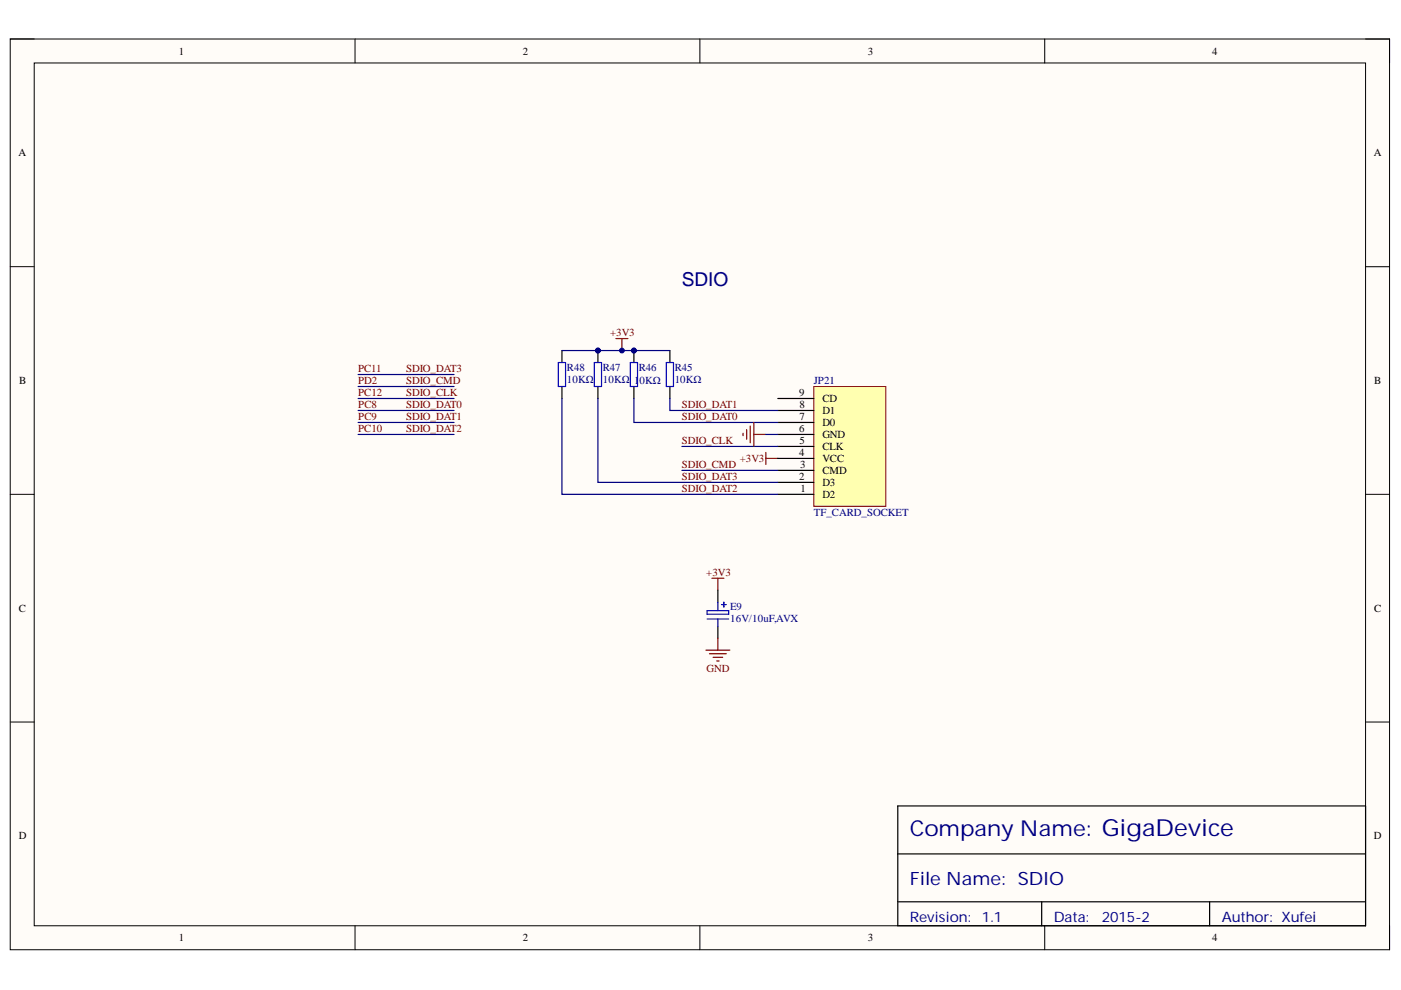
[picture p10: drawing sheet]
<svg xmlns="http://www.w3.org/2000/svg" width="297mm" height="210mm" viewBox="0 0 297 210" stroke-linecap="round" stroke-linejoin="round" font-family="sans-serif">
<defs><g id="words">
<text font-size="4.6" fill="#000080" x="192.9" y="177.3">Company Name: GigaDevice</text>
<text font-size="4.1" fill="#000080" x="144.6" y="60.7">SDIO</text>
<text font-size="3.9" fill="#000080" x="192.9" y="187.7">File Name: SDIO</text>
<g font-size="3" fill="#000080">
<text x="192.9" y="195.4">Revision:</text>
<text x="208.2" y="195.4">1.1</text>
<text x="223.4" y="195.4">Data:</text>
<text x="233.6" y="195.4">2015-2</text>
<text x="259" y="195.4">Author: Xufei</text>
</g>
<g font-size="2.3">
<text x="37.9" y="11.6">1</text>
<text x="110.8" y="11.6">2</text>
<text x="184" y="11.6">3</text>
<text x="257" y="11.6">4</text>
<text x="3.9" y="33.1">A</text>
<text x="291.3" y="33.1">A</text>
<text x="4.1" y="81.4">B</text>
<text x="169.4" y="83.9">9</text>
<text x="291.4" y="81.4">B</text>
<text x="169.5" y="89">7</text>
<text x="169.5" y="86.5">8</text>
<text x="174.4" y="87.7">D1</text>
<text x="174.4" y="85.2">CD</text>
<text x="169.4" y="91.5">6</text>
<text x="169.5" y="94.2">5</text>
<text x="174.4" y="95.4">CLK</text>
<text x="174.4" y="92.9">GND</text>
<text x="174.4" y="90.3">D0</text>
<text x="169.4" y="101.8">2</text>
<text x="169.4" y="96.7">4</text>
<text x="169.6" y="99.2">3</text>
<text x="174.4" y="100.5">CMD</text>
<text x="174.4" y="98">VCC</text>
<text x="169.7" y="104.3">1</text>
<text x="174.4" y="105.6">D2</text>
<text x="174.4" y="103">D3</text>
<text x="4" y="129.7">C</text>
<text x="291.4" y="129.7">C</text>
<text x="4" y="177.9">D</text>
<text x="291.3" y="177.9">D</text>
<text x="37.9" y="199.6">1</text>
<text x="110.8" y="199.6">2</text>
<text x="184" y="199.6">3</text>
<text x="257" y="199.6">4</text>
</g>
<g font-size="2.3" fill="#800000">
<text x="129.4" y="71.3">+3V3</text>
<text x="76" y="81.4">PD2</text>
<text x="76" y="83.9">PC12</text>
<text x="76" y="78.9">PC11</text>
<text x="86.1" y="78.9">SDIO_DAT3</text>
<text x="86.1" y="81.4">SDIO_CMD</text>
<text x="86.1" y="83.9">SDIO_CLK</text>
<text x="76" y="86.5">PC8</text>
<text x="76" y="89">PC9</text>
<text x="86.1" y="86.5">SDIO_DAT0</text>
<text x="86.1" y="89">SDIO_DAT1</text>
<text x="144.6" y="89">SDIO_DAT0</text>
<text x="144.6" y="86.5">SDIO_DAT1</text>
<text x="76" y="91.5">PC10</text>
<text x="86.1" y="91.5">SDIO_DAT2</text>
<text x="144.6" y="94.2">SDIO_CLK</text>
<text x="144.6" y="101.8">SDIO_DAT3</text>
<text x="144.6" y="99.2">SDIO_CMD</text>
<text x="156.8" y="98">+3V3</text>
<text x="144.6" y="104.3">SDIO_DAT2</text>
<text x="149.7" y="122.1">+3V3</text>
<text x="149.8" y="142.4">GND</text>
</g>
<g font-size="2.3" fill="#000080">
<text x="120.2" y="78.6">R48</text>
<text x="120.2" y="81.1">10KΩ</text>
<text x="127.8" y="78.6">R47</text>
<text x="127.8" y="81.1">10KΩ</text>
<text x="134.4" y="81.4">1</text>
<text x="135.4" y="78.6">R46</text>
<text x="135.6" y="81.4">0KΩ</text>
<text x="143.1" y="78.6">R45</text>
<text x="143.1" y="81.1">10KΩ</text>
<text x="172.6" y="81.4">JP21</text>
<text x="172.6" y="109.4">TF_CARD_SOCKET</text>
<text x="154.8" y="129.4">E9</text>
<text x="154.8" y="131.9">16V/10uF,AVX</text>
</g>
</g></defs>
<path d="M2.2 8.3h292.4v193.1h-292.4z" fill-rule="evenodd" fill="#fffcf8"/>
<path d="M2.2 8.3h292.4v193.1h-292.4z" fill="none" stroke="#000" stroke-width=".21"/>
<path d="M7.3 13.4h282.2v182.9h-282.2z" fill-rule="evenodd" fill="#fffcf8"/>
<g fill="none" stroke="#000" stroke-width=".21">
<path d="M2.2 8.3h5.1M7.3 13.4h282.2v182.9h-282.2zM75.3 8.3v5M148.4 8.3v5M221.5 8.3v5.1M289.5 8.3h5.1v5.1M2.2 56.5h5.1M289.5 56.5h5.1M2.2 104.8h5.1M289.5 104.8h5.1M2.2 153.1h5.1M289.5 153.1h5.1"/>
<path d="M75.3 196.3v5.1M148.4 196.3v5.1M221.5 196.3v5.1M294.6 196.3v5.1"/>
</g>
<path d="M119.1 74.3v2.6M119.1 81.9v2.6M190.3 170.9h99.2v25.4h-99.2zM190.3 181h99.2M190.3 191.2h99.2M220.9 191.2v5.1M256.5 191.2v5.1" fill="none" stroke="#000" stroke-width=".25"/>
<path d="M118.4 76.9h1.5v5h-1.5z" fill="none" stroke="#00f" stroke-width=".25"/>
<circle cx="126.8" cy="74.3" r=".51" fill="#000080"/>
<circle cx="126.8" cy="74.3" r=".51" fill="none" stroke="#000080" stroke-width=".21"/>
<path d="M126.8 74.3v2.6M126.8 81.9v2.6" fill="none" stroke="#000" stroke-width=".25"/>
<circle cx="126.8" cy="74.3" r=".51" fill="#000080"/>
<circle cx="126.8" cy="74.3" r=".51" fill="none" stroke="#000080" stroke-width=".21"/>
<path d="M126 76.9h1.5v5h-1.5z" fill="none" stroke="#00f" stroke-width=".25"/>
<circle cx="134.4" cy="74.3" r=".51" fill="#000080"/>
<circle cx="134.4" cy="74.3" r=".51" fill="none" stroke="#000080" stroke-width=".21"/>
<path d="M134.4 74.3v2.6M134.4 81.9v2.6" fill="none" stroke="#000" stroke-width=".25"/>
<circle cx="134.4" cy="74.3" r=".51" fill="#000080"/>
<circle cx="134.4" cy="74.3" r=".51" fill="none" stroke="#000080" stroke-width=".21"/>
<path d="M133.6 76.9h1.6v5h-1.6zM141.3 76.9h1.5v5h-1.5zM149.9 129.5h4.6v.7h-4.6zM149.9 131.2h4.6M152.2 127.7v1.8M152.2 131.2v1.6M153 128.2h1M153.5 127.7v1" fill="none" stroke="#00f" stroke-width=".25"/>
<path d="M142 74.3v2.6M142 81.9v2.6M152.2 125.1v2.6M152.2 132.8v2.5" fill="none" stroke="#000" stroke-width=".25"/>
<path d="M162.4 95.9v2.6M162.4 97.2h2.5M149.7 137.8h5M150.4 138.6h3.6M150.9 122.6h2.6M151.2 139.4h2M152.2 122.6v2.5M152.2 135.3v2.5M151.9 140.1h.6" fill="none" stroke="#800000" stroke-width=".25"/>
<path d="M75.9 79.4h20.4M75.9 81.9h20.4M75.9 84.5h20.4M75.9 87h20.4M75.9 89.6h20.4M75.9 92.1h20.4" fill="none" stroke="#000080" stroke-width=".25"/>
<path d="M172.5 81.9h15.3v25.5h-15.3z" fill-rule="evenodd" fill="#ffffb0"/>
<path d="M172.5 81.9h15.3v25.5h-15.3z" fill="none" stroke="#800000" stroke-width=".21"/>
<path d="M164.9 99.7h7.6M164.9 97.2h7.6M164.9 94.7h7.6M164.9 92.1h7.6M164.9 89.6h7.6M164.9 87h7.6M164.9 84.5h7.6M164.9 104.8h7.6M164.9 102.3h7.6" fill="none" stroke="#000" stroke-width=".25"/>
<path d="M119.1 74.3h22.9M119.1 84.5v20.3h45.8M126.8 84.5v17.8h38.1M134.4 84.5v5.1h30.5M142 84.5v2.5h22.9M144.6 99.7h20.3M144.6 94.7h20.3" fill="none" stroke="#000080" stroke-width=".25"/>
<path d="M130.6 71.8h2.5M131.9 71.8v2.5" fill="none" stroke="#800000" stroke-width=".25"/>
<circle cx="131.9" cy="74.3" r=".51" fill="#000080"/>
<circle cx="131.9" cy="74.3" r=".51" fill="none" stroke="#000080" stroke-width=".21"/>
<path d="M157.5 91.9v.5M158.3 91.1v2M159.1 90.3v3.6M159.8 89.6v5.1M159.8 92.1h2.6" fill="none" stroke="#800000" stroke-width=".25"/>
<path d="M162.4 92.1h2.5" fill="none" stroke="#000080" stroke-width=".25"/>
<use href="#words"/>
</svg>
